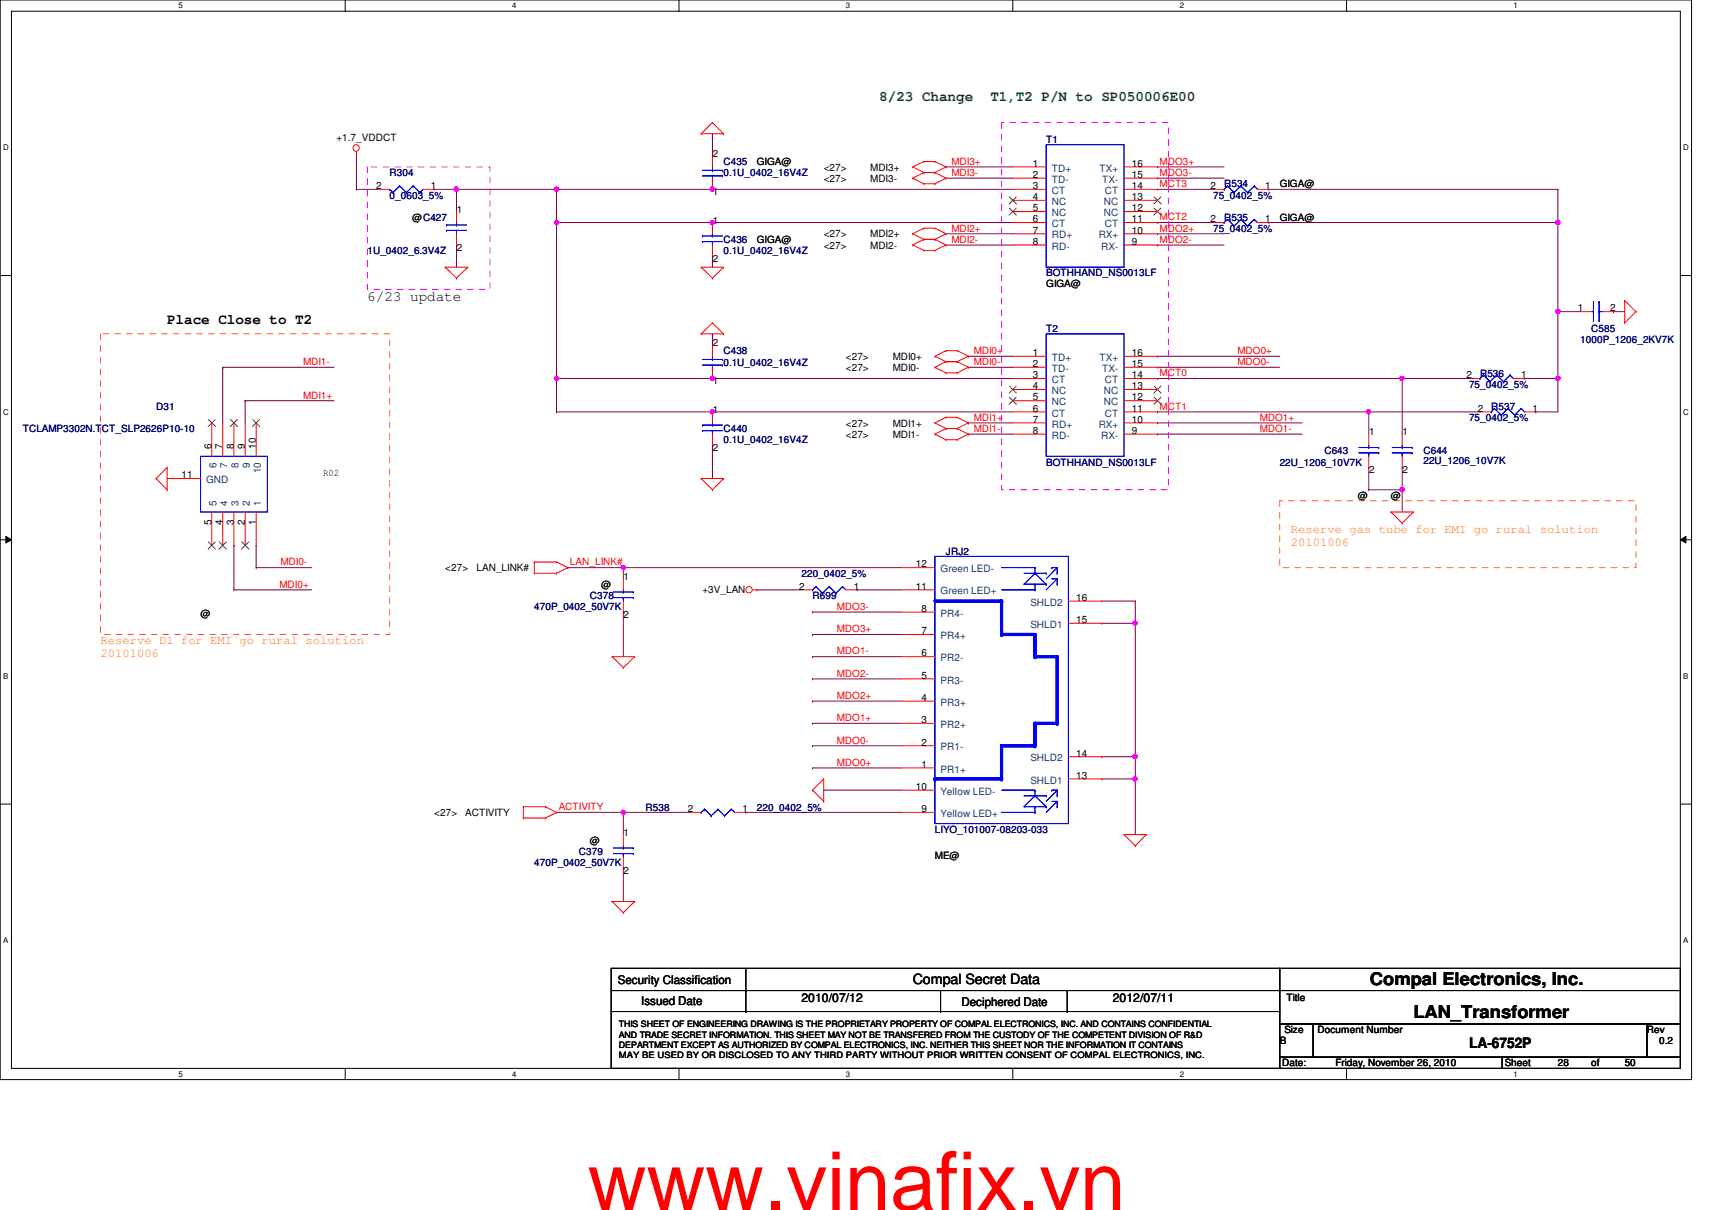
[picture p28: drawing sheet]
<svg xmlns="http://www.w3.org/2000/svg" width="297mm" height="210mm" viewBox="0 0 297 210" stroke-linecap="round" stroke-linejoin="round" font-family="sans-serif">
<defs><g id="words">
<text font-size="14.1" fill="#f00" x="102" y="209.9">www.vinafix.vn</text>
<g font-size="3">
<text x="237.7" y="170.8">Compal Electronics, Inc.</text>
<text x="245.2" y="176.6">LAN_Transformer</text>
</g>
<g font-size="2.5" fill="#008000">
<text x="152.6" y="17.5">8/23 Change</text>
<text x="171.8" y="17.5">T1,T2 P/N to SP050006E00</text>
</g>
<g font-size="2.5">
<text x="63.8" y="52.2">6/23 update</text>
<text x="29" y="56.1">Place Close to T2</text>
<text x="158.4" y="170.8">Compal Secret Data</text>
<text x="254.9" y="181.9">LA-6752P</text>
</g>
<g font-size="2.1" fill="#ff8000">
<text x="224" y="92.4">Reserve gas tube for EMI go rural solution</text>
<text x="224" y="94.7">20101006</text>
<text x="17.4" y="111.7">Reserve D1 for EMI go rural solution</text>
<text x="17.4" y="114">20101006</text>
</g>
<g font-size="2.1">
<text x="107.2" y="170.6">Security Classification</text>
<text x="139.1" y="173.8">2010/07/12</text>
<text x="193.1" y="173.8">2012/07/11</text>
<text x="111.2" y="174.3">Issued Date</text>
<text x="166.8" y="174.5">Deciphered Date</text>
</g>
<g font-size="1.7">
<text x="58.4" y="24.4">+1.7_VDDCT</text>
<text x="123.7" y="27.2">2</text>
<text x="131.3" y="28.7">GIGA@</text>
<text x="142.9" y="29.6">&lt;27&gt;</text>
<text x="151" y="29.6">MDI3+</text>
<text x="179.2" y="28.9">1</text>
<text x="196.4" y="28.9">16</text>
<text x="65.3" y="32.8">2</text>
<text x="74.8" y="32.8">1</text>
<text x="123.7" y="33.9">1</text>
<text x="142.9" y="31.5">&lt;27&gt;</text>
<text x="151" y="31.5">MDI3-</text>
<text x="179.2" y="30.9">2</text>
<text x="179.2" y="32.8">3</text>
<text x="179.2" y="34.7">4</text>
<text x="196.4" y="32.8">14</text>
<text x="196.4" y="30.9">15</text>
<text x="196.4" y="34.7">13</text>
<text x="210.1" y="32.8">2</text>
<text x="219.5" y="32.8">1</text>
<text x="222" y="32.5">GIGA@</text>
<text x="71.5" y="38.3">@C427</text>
<text x="79.2" y="36.9">1</text>
<text x="123.7" y="38.8">1</text>
<text x="142.9" y="41.2">&lt;27&gt;</text>
<text x="151" y="41.2">MDI2+</text>
<text x="179.2" y="38.6">6</text>
<text x="179.2" y="40.5">7</text>
<text x="179.2" y="36.7">5</text>
<text x="196.4" y="40.5">10</text>
<text x="196.4" y="38.6">11</text>
<text x="196.4" y="36.7">12</text>
<text x="210.1" y="38.6">2</text>
<text x="219.5" y="38.6">1</text>
<text x="222" y="38.3">GIGA@</text>
<text x="79.2" y="43.5">2</text>
<text x="123.7" y="45.5">2</text>
<text x="131.3" y="42.2">GIGA@</text>
<text x="142.9" y="43.1">&lt;27&gt;</text>
<text x="151" y="43.1">MDI2-</text>
<text x="179.2" y="42.5">8</text>
<text x="196.4" y="42.5">9</text>
<text x="181.5" y="49.9">GIGA@</text>
<text x="273.8" y="54">1</text>
<text x="279.4" y="54">2</text>
<text x="123.7" y="60.1">2</text>
<text x="146.8" y="62.4">&lt;27&gt;</text>
<text x="146.8" y="64.3">&lt;27&gt;</text>
<text x="154.9" y="62.4">MDI0+</text>
<text x="154.9" y="64.3">MDI0-</text>
<text x="179.2" y="61.8">1</text>
<text x="179.2" y="63.7">2</text>
<text x="179.2" y="65.6">3</text>
<text x="196.4" y="65.6">14</text>
<text x="196.4" y="63.7">15</text>
<text x="196.4" y="61.8">16</text>
<text x="254.5" y="65.6">2</text>
<text x="263.9" y="65.6">1</text>
<text x="123.7" y="66.7">1</text>
<text x="123.7" y="71.6">1</text>
<text x="179.2" y="71.4">6</text>
<text x="179.2" y="67.5">4</text>
<text x="179.2" y="69.5">5</text>
<text x="196.4" y="71.4">11</text>
<text x="196.4" y="67.5">13</text>
<text x="196.4" y="69.5">12</text>
<text x="256.4" y="71.4">2</text>
<text x="265.9" y="71.4">1</text>
<text x="36.7" y="77.8" transform="rotate(-90 36.7 77.8)">6</text>
<text x="38.6" y="77.8" transform="rotate(-90 38.6 77.8)">7</text>
<text x="40.6" y="77.8" transform="rotate(-90 40.6 77.8)">8</text>
<text x="42.5" y="77.8" transform="rotate(-90 42.5 77.8)">9</text>
<text x="44.4" y="77.8" transform="rotate(-90 44.4 77.8)">10</text>
<text x="146.8" y="74">&lt;27&gt;</text>
<text x="146.8" y="75.9">&lt;27&gt;</text>
<text x="154.9" y="74">MDI1+</text>
<text x="154.9" y="75.9">MDI1-</text>
<text x="179.2" y="73.3">7</text>
<text x="179.2" y="75.3">8</text>
<text x="196.4" y="75.3">9</text>
<text x="196.4" y="73.3">10</text>
<text x="237.5" y="75.5">1</text>
<text x="243.3" y="75.5">1</text>
<text x="31.5" y="83">11</text>
<text x="56" y="82.5">R02</text>
<text x="123.7" y="78.3">2</text>
<text x="237.5" y="82.1">2</text>
<text x="243.3" y="82.1">2</text>
<text x="235.6" y="86.6">@</text>
<text x="241.3" y="86.6">@</text>
<text x="36.7" y="91.1" transform="rotate(-90 36.7 91.1)">5</text>
<text x="38.6" y="91.1" transform="rotate(-90 38.6 91.1)">4</text>
<text x="40.6" y="91.1" transform="rotate(-90 40.6 91.1)">3</text>
<text x="42.5" y="91.1" transform="rotate(-90 42.5 91.1)">2</text>
<text x="44.4" y="91.1" transform="rotate(-90 44.4 91.1)">1</text>
<text x="77.3" y="99.1">&lt;27&gt;</text>
<text x="82.7" y="99.1">LAN_LINK#</text>
<text x="108.2" y="100.6">1</text>
<text x="158.9" y="98.4">12</text>
<text x="34.8" y="107">@</text>
<text x="104.3" y="102">@</text>
<text x="108.2" y="107.2">2</text>
<text x="121.9" y="102.8">+3V_LAN</text>
<text x="138.6" y="102.3">2</text>
<text x="148.1" y="102.3">1</text>
<text x="158.9" y="102.3">11</text>
<text x="159.9" y="106.1">8</text>
<text x="186.7" y="104.2">16</text>
<text x="159.9" y="113.9">6</text>
<text x="159.9" y="110">7</text>
<text x="186.7" y="108.1">15</text>
<text x="159.9" y="117.7">5</text>
<text x="159.9" y="125.4">3</text>
<text x="159.9" y="121.6">4</text>
<text x="159.9" y="129.3">2</text>
<text x="186.7" y="131.2">14</text>
<text x="158.9" y="137">10</text>
<text x="159.9" y="133.2">1</text>
<text x="186.7" y="135.1">13</text>
<text x="75.3" y="141.6">&lt;27&gt;</text>
<text x="80.7" y="141.6">ACTIVITY</text>
<text x="119.3" y="140.9">2</text>
<text x="128.8" y="140.9">1</text>
<text x="159.9" y="140.9">9</text>
<text x="102.4" y="146.4">@</text>
<text x="108.2" y="145">1</text>
<text x="162.2" y="149.1">ME@</text>
<text x="108.2" y="151.6">2</text>
<text x="223.2" y="173.6">Title</text>
<text x="222.8" y="179.2">Size</text>
<text x="228.6" y="179.2">Document Number</text>
<text x="285.7" y="179.2">Rev</text>
<text x="222" y="181.1">B</text>
<text x="222.5" y="185">Date:</text>
<text x="231.7" y="185">Friday, November 26, 2010</text>
<text x="261.1" y="185">Sheet</text>
<text x="270.3" y="185">28</text>
<text x="276.1" y="185">of</text>
<text x="281.9" y="185">50</text>
<text x="287.9" y="181.1">0.2</text>
</g>
<g font-size="1.7" fill="#000080">
<text x="125.5" y="28.7">C435</text>
<text x="181.5" y="24.8">T1</text>
<text x="67.6" y="30.6">R304</text>
<text x="67.6" y="34.5">0_0603_5%</text>
<text x="125.5" y="30.6">0.1U_0402_16V4Z</text>
<text x="210.5" y="34.5">75_0402_5%</text>
<text x="212.4" y="32.5">R534</text>
<text x="210.5" y="40.2">75_0402_5%</text>
<text x="212.4" y="38.3">R535</text>
<text x="63.8" y="44.1">1U_0402_6.3V4Z</text>
<text x="125.5" y="42.2">C436</text>
<text x="125.5" y="44.1">0.1U_0402_16V4Z</text>
<text x="181.5" y="48">BOTHHAND_NS0013LF</text>
<text x="181.5" y="57.6">T2</text>
<text x="274.2" y="59.5">1000P_1206_2KV7K</text>
<text x="276.1" y="57.6">C585</text>
<text x="125.5" y="61.5">C438</text>
<text x="125.5" y="63.4">0.1U_0402_16V4Z</text>
<text x="256.8" y="65.3">R536</text>
<text x="27.1" y="71.1">D31</text>
<text x="254.9" y="67.3">75_0402_5%</text>
<text x="258.7" y="71.1">R537</text>
<text x="3.9" y="75">TCLAMP3302N.TCT_SLP2626P10-10</text>
<text x="125.5" y="75">C440</text>
<text x="125.5" y="76.9">0.1U_0402_16V4Z</text>
<text x="254.9" y="73.1">75_0402_5%</text>
<text x="181.5" y="80.8">BOTHHAND_NS0013LF</text>
<text x="222" y="80.8">22U_1206_10V7K</text>
<text x="229.8" y="78.8">C643</text>
<text x="247" y="78.8">C644</text>
<text x="247" y="80.6">22U_1206_10V7K</text>
<text x="139.1" y="100.1">220_0402_5%</text>
<text x="164.1" y="96.2">JRJ2</text>
<text x="92.7" y="105.9">470P_0402_50V7K</text>
<text x="102.4" y="103.9">C378</text>
<text x="141" y="103.9">R699</text>
<text x="112" y="140.6">R538</text>
<text x="131.3" y="140.6">220_0402_5%</text>
<text x="100.5" y="148.3">C379</text>
<text x="162.2" y="144.5">LIYO_101007-08203-033</text>
<text x="92.7" y="150.3">470P_0402_50V7K</text>
</g>
<g font-size="1.7" fill="#f00">
<text x="165.1" y="28.6">MDI3+</text>
<text x="201.2" y="28.6">MDO3+</text>
<text x="165.1" y="30.5">MDI3-</text>
<text x="201.2" y="32.5">MCT3</text>
<text x="201.2" y="30.5">MDO3-</text>
<text x="165.1" y="40.2">MDI2+</text>
<text x="201.2" y="38.2">MCT2</text>
<text x="201.2" y="40.2">MDO2+</text>
<text x="165.1" y="42.1">MDI2-</text>
<text x="201.2" y="42.1">MDO2-</text>
<text x="52.6" y="63.3">MDI1-</text>
<text x="168.9" y="61.4">MDI0+</text>
<text x="168.9" y="63.3">MDI0-</text>
<text x="201.2" y="65.3">MCT0</text>
<text x="214.7" y="61.4">MDO0+</text>
<text x="214.7" y="63.3">MDO0-</text>
<text x="52.6" y="69.1">MDI1+</text>
<text x="201.2" y="71.1">MCT1</text>
<text x="168.9" y="74.9">MDI1-</text>
<text x="168.9" y="73">MDI1+</text>
<text x="218.6" y="74.9">MDO1-</text>
<text x="218.6" y="73">MDO1+</text>
<text x="48.5" y="101.9">MDI0+</text>
<text x="48.7" y="98.1">MDI0-</text>
<text x="98.9" y="98.1">LAN_LINK#</text>
<text x="145.2" y="105.8">MDO3-</text>
<text x="145.2" y="113.5">MDO1-</text>
<text x="145.2" y="109.7">MDO3+</text>
<text x="145.2" y="117.4">MDO2-</text>
<text x="145.2" y="121.2">MDO2+</text>
<text x="145.2" y="125.1">MDO1+</text>
<text x="145.2" y="129">MDO0-</text>
<text x="145.2" y="132.8">MDO0+</text>
<text x="96.9" y="140.5">ACTIVITY</text>
</g>
<g font-size="1.7" fill="#004080">
<text x="182.5" y="29.8">TD+</text>
<text x="190.8" y="29.8">TX+</text>
<text x="182.5" y="31.7">TD-</text>
<text x="182.5" y="33.7">CT</text>
<text x="182.5" y="35.6">NC</text>
<text x="191.2" y="31.7">TX-</text>
<text x="191.5" y="35.6">NC</text>
<text x="191.7" y="33.7">CT</text>
<text x="182.5" y="39.4">CT</text>
<text x="182.5" y="41.4">RD+</text>
<text x="182.5" y="37.5">NC</text>
<text x="190.6" y="41.4">RX+</text>
<text x="191.5" y="37.5">NC</text>
<text x="191.7" y="39.4">CT</text>
<text x="182.5" y="43.3">RD-</text>
<text x="191" y="43.3">RX-</text>
<text x="182.5" y="62.6">TD+</text>
<text x="182.5" y="64.5">TD-</text>
<text x="190.8" y="62.6">TX+</text>
<text x="191.2" y="64.5">TX-</text>
<text x="182.5" y="66.5">CT</text>
<text x="182.5" y="68.4">NC</text>
<text x="182.5" y="70.3">NC</text>
<text x="191.5" y="68.4">NC</text>
<text x="191.5" y="70.3">NC</text>
<text x="191.7" y="66.5">CT</text>
<text x="182.5" y="72.3">CT</text>
<text x="182.5" y="74.2">RD+</text>
<text x="182.5" y="76.1">RD-</text>
<text x="190.6" y="74.2">RX+</text>
<text x="191" y="76.1">RX-</text>
<text x="191.7" y="72.3">CT</text>
<text x="35.8" y="83.8">GND</text>
<text x="37.5" y="81.1" transform="rotate(-90 37.5 81.1)">6</text>
<text x="39.5" y="81.1" transform="rotate(-90 39.5 81.1)">7</text>
<text x="41.4" y="81.1" transform="rotate(-90 41.4 81.1)">8</text>
<text x="43.3" y="81.1" transform="rotate(-90 43.3 81.1)">9</text>
<text x="45.3" y="82.1" transform="rotate(-90 45.3 82.1)">10</text>
<text x="37.5" y="87.8" transform="rotate(-90 37.5 87.8)">5</text>
<text x="39.5" y="87.8" transform="rotate(-90 39.5 87.8)">4</text>
<text x="41.4" y="87.8" transform="rotate(-90 41.4 87.8)">3</text>
<text x="43.3" y="87.8" transform="rotate(-90 43.3 87.8)">2</text>
<text x="45.3" y="87.8" transform="rotate(-90 45.3 87.8)">1</text>
<text x="163.2" y="99.3">Green LED-</text>
<text x="163.2" y="107">PR4-</text>
<text x="163.2" y="103.1">Green LED+</text>
<text x="178.8" y="105.1">SHLD2</text>
<text x="163.2" y="110.9">PR4+</text>
<text x="178.8" y="108.9">SHLD1</text>
<text x="163.2" y="118.6">PR3-</text>
<text x="163.2" y="114.7">PR2-</text>
<text x="163.2" y="122.4">PR3+</text>
<text x="163.2" y="130.2">PR1-</text>
<text x="163.2" y="126.3">PR2+</text>
<text x="163.2" y="134">PR1+</text>
<text x="163.2" y="137.9">Yellow LED-</text>
<text x="178.8" y="135.9">SHLD1</text>
<text x="178.8" y="132.1">SHLD2</text>
<text x="163.2" y="141.7">Yellow LED+</text>
</g>
<g font-size="1.5">
<text x="107.4" y="178.2">THIS SHEET OF ENGINEERING DRAWING IS THE PROPRIETARY PROPERTY OF COMPAL ELECTRONICS, INC. AND CONTAINS CONFIDENTIAL</text>
<text x="107.4" y="180">AND TRADE SECRET INFORMATION. THIS SHEET MAY NOT BE TRANSFERED FROM THE CUSTODY OF THE COMPETENT DIVISION OF R&amp;D</text>
<text x="107.4" y="181.8">DEPARTMENT EXCEPT AS AUTHORIZED BY COMPAL ELECTRONICS, INC. NEITHER THIS SHEET NOR THE INFORMATION IT CONTAINS</text>
<text x="107.4" y="183.6">MAY BE USED BY OR DISCLOSED TO ANY THIRD PARTY WITHOUT PRIOR WRITTEN CONSENT OF COMPAL ELECTRONICS, INC.</text>
</g>
<g font-size="1.4">
<text x="30.9" y="1.4">5</text>
<text x="88.9" y="1.4">4</text>
<text x="146.8" y="1.4">3</text>
<text x="204.7" y="1.4">2</text>
<text x="262.6" y="1.4">1</text>
<text x=".5" y="26.1">D</text>
<text x="292.1" y="26.1">D</text>
<text x=".5" y="71.9">C</text>
<text x="292.1" y="71.9">C</text>
<text x=".5" y="117.8">B</text>
<text x="292.1" y="117.8">B</text>
<text x=".5" y="163.6">A</text>
<text x="292.1" y="163.6">A</text>
<text x="30.9" y="186.8">5</text>
<text x="88.9" y="186.8">4</text>
<text x="146.8" y="186.8">3</text>
<text x="204.7" y="186.8">2</text>
<text x="262.6" y="186.8">1</text>
</g>
</g></defs>
<path d="M0 0h293.5v187.3h-293.5zM2 1.9h289.5v183.4h-289.5z" fill="none" stroke="#000" stroke-width=".17"/>
<g fill="#fff">
<path d="M30.9 .2h.8v1.5h-.8z"/>
<path d="M30.9 185.5h.8v1.6h-.8z"/>
</g>
<path d="M59.9 0v1.9M59.9 185.3v2" fill="none" stroke="#000" stroke-width=".17"/>
<g fill="#fff">
<path d="M88.9 .2h.7v1.5h-.7z"/>
<path d="M88.9 185.5h.7v1.6h-.7z"/>
</g>
<path d="M117.8 0v1.9M117.8 185.3v2" fill="none" stroke="#000" stroke-width=".17"/>
<g fill="#fff">
<path d="M146.8 .2h.7v1.5h-.7z"/>
<path d="M146.8 185.5h.7v1.6h-.7z"/>
</g>
<path d="M175.7 0v1.9M175.7 185.3v2" fill="none" stroke="#000" stroke-width=".17"/>
<g fill="#fff">
<path d="M204.7 .2h.7v1.5h-.7z"/>
<path d="M204.7 185.5h.7v1.6h-.7z"/>
</g>
<path d="M233.6 0v1.9M233.6 185.3v2" fill="none" stroke="#000" stroke-width=".17"/>
<g fill="#fff">
<path d="M262.6 .2h.8v1.5h-.8z"/>
<path d="M262.6 185.5h.8v1.6h-.8z"/>
<path d="M.5 24.8h1v1.6h-1z"/>
<path d="M292.1 24.8h.9v1.6h-.9z"/>
<path d="M.5 70.7h1v1.5h-1z"/>
<path d="M292.1 70.7h.9v1.5h-.9z"/>
</g>
<path d="M0 47.8h2M291.5 47.8h2" fill="none" stroke="#000" stroke-width=".17"/>
<g fill="#fff">
<path d="M.5 116.5h.9v1.6h-.9z"/>
<path d="M292.1 116.5h.8v1.6h-.8z"/>
</g>
<path d="M0 93.6h2M1 93l1 .6-1 .6zM291.5 93.6l1-.6v1.2zM291.5 93.6h2" fill="none" stroke="#000" stroke-width=".17"/>
<path d="M1 93l1 .6-1 .6zM291.5 93.6l1-.6v1.2z" fill="#000"/>
<g fill="#fff">
<path d="M.5 162.4h.9v1.5h-.9z"/>
<path d="M292.1 162.4h.8v1.5h-.8z"/>
</g>
<path d="M0 139.5h2M291.5 139.5h2" fill="none" stroke="#000" stroke-width=".17"/>
<path d="M191.2 108.1h.1M191.2 108.1h5.8M197 104.3h.1M197 108.1h.1M197 104.3v27h-5.8M191.2 131.3h.1" fill="none" stroke="#800040" stroke-width=".17"/>
<circle cx="196.9" cy="108.1" r=".37" fill="#f0f"/>
<circle cx="196.9" cy="108.1" r=".37" fill="none" stroke="#f0f" stroke-width=".17"/>
<path d="M191.2 104.3h.1M191.2 104.3h5.8M191.2 135.1h.1M197 131.3h.1M197 131.3v3.8h-5.8" fill="none" stroke="#800040" stroke-width=".17"/>
<circle cx="196.9" cy="131.2" r=".37" fill="#f0f"/>
<circle cx="196.9" cy="131.2" r=".37" fill="none" stroke="#f0f" stroke-width=".17"/>
<path d="M197 135.1h.1M197 135.1v9.7" fill="none" stroke="#800040" stroke-width=".17"/>
<circle cx="196.9" cy="135.1" r=".38" fill="#f0f"/>
<circle cx="196.9" cy="135.1" r=".38" fill="none" stroke="#f0f" stroke-width=".17"/>
<g fill="none" stroke="#800040" stroke-width=".17">
<path d="M123.6 32.9h.1M123.6 32.9h52.1M164.1 29h.1M164.1 30.9h.1M164.1 29h11.6M164.1 30.9h11.6M141 113.9h.1M141 117.8h.1M141 110.1h.1M141 106.2h.1M141 113.9h15.4M141 117.8h15.4"/>
<path d="M141 110.1h15.4M141 106.2h15.4M141 121.6h.1M141 129.4h.1M141 125.5h.1M141 133.2h.1M141 121.6h15.4M141 129.4h15.4M141 125.5h15.4M141 133.2h15.4"/>
</g>
<circle cx="123.6" cy="32.8" r=".38" fill="#f0f"/>
<circle cx="123.6" cy="32.8" r=".38" fill="none" stroke="#f0f" stroke-width=".17"/>
<path d="M123.6 38.6h.1M123.6 38.6h52.1M164.1 40.6h.1M164.1 40.6h11.6" fill="none" stroke="#800040" stroke-width=".17"/>
<circle cx="123.6" cy="38.6" r=".38" fill="#f0f"/>
<circle cx="123.6" cy="38.6" r=".38" fill="none" stroke="#f0f" stroke-width=".17"/>
<path d="M96.6 32.9h.1M96.6 32.9h27M164.1 42.5h.1M164.1 42.5h11.6" fill="none" stroke="#800040" stroke-width=".17"/>
<circle cx="96.6" cy="32.8" r=".38" fill="#f0f"/>
<circle cx="96.6" cy="32.8" r=".38" fill="none" stroke="#f0f" stroke-width=".17"/>
<g fill="none" stroke="#800040" stroke-width=".17">
<path d="M96.6 38.6h.1M96.6 38.6h27M123.6 23.2h.1M123.6 23.2v3.9M200.8 32.9h.1M200.8 38.6h.1M200.8 29h.1M200.8 30.9h.1M200.8 38.6h9.7M200.8 32.9h9.7M200.8 29h11.6M200.8 30.9h11.6"/>
<path d="M123.6 44.4h.1M123.6 44.4v2M200.8 40.6h.1M200.8 42.5h.1M200.8 40.6h11.6M200.8 42.5h11.6M237.5 71.5h.1M237.5 71.5h19.3"/>
</g>
<circle cx="237.4" cy="71.4" r=".38" fill="#f0f"/>
<circle cx="237.4" cy="71.4" r=".38" fill="none" stroke="#f0f" stroke-width=".17"/>
<path d="M243.3 65.7h.1M243.3 65.7h11.6" fill="none" stroke="#800040" stroke-width=".17"/>
<circle cx="243.3" cy="65.6" r=".37" fill="#f0f"/>
<circle cx="243.3" cy="65.6" r=".37" fill="none" stroke="#f0f" stroke-width=".17"/>
<path d="M220.1 32.9h.1M220.1 38.6h.1M220.1 32.9h50.2M270.3 32.9h.1M270.3 32.9v5.7h-50.2M270.3 54.1h.1M270.3 54.1v11.6M279.9 54.1h.1M279.9 54.1h2" fill="none" stroke="#800040" stroke-width=".17"/>
<circle cx="270.3" cy="65.6" r=".37" fill="#f0f"/>
<circle cx="270.3" cy="65.6" r=".37" fill="none" stroke="#f0f" stroke-width=".17"/>
<circle cx="270.3" cy="54" r=".37" fill="#f0f"/>
<circle cx="270.3" cy="54" r=".37" fill="none" stroke="#f0f" stroke-width=".17"/>
<path d="M123.6 57.9h.1M123.6 57.9v2M96.6 71.5h.1M96.6 65.7h.1M96.6 65.7h27M96.6 71.5h79.1M123.6 71.5h.1M264.5 65.7h.1M264.5 65.7h5.8M266.4 71.5h.1M270.3 65.7h.1M270.3 65.7v5.8h-3.9" fill="none" stroke="#800040" stroke-width=".17"/>
<circle cx="123.6" cy="71.4" r=".38" fill="#f0f"/>
<circle cx="123.6" cy="71.4" r=".38" fill="none" stroke="#f0f" stroke-width=".17"/>
<path d="M123.6 65.7h.1M123.6 65.7h52.1" fill="none" stroke="#800040" stroke-width=".17"/>
<circle cx="123.6" cy="65.6" r=".37" fill="#f0f"/>
<circle cx="123.6" cy="65.6" r=".37" fill="none" stroke="#f0f" stroke-width=".17"/>
<path d="M96.6 38.6h.1M96.6 38.6v27.1M123.6 77.2h.1M123.6 77.2v5.8" fill="none" stroke="#800040" stroke-width=".17"/>
<circle cx="96.6" cy="65.6" r=".37" fill="#f0f"/>
<circle cx="96.6" cy="65.6" r=".37" fill="none" stroke="#f0f" stroke-width=".17"/>
<circle cx="96.6" cy="38.6" r=".38" fill="#f0f"/>
<circle cx="96.6" cy="38.6" r=".38" fill="none" stroke="#f0f" stroke-width=".17"/>
<g fill="none" stroke="#800040" stroke-width=".17">
<path d="M61.8 27.1h.1M61.8 32.9h.1M61.8 27.1v5.8M61.8 32.9h3.9M75.3 32.9h.1M75.3 32.9h21.3M79.2 32.9h.1M79.2 32.9v3.8M96.6 32.9h.1M96.6 32.9v5.7M79.2 42.5h.1M79.2 42.5v3.9"/>
<path d="M96.6 65.7h.1M96.6 65.7v5.8"/>
</g>
<circle cx="79.2" cy="32.8" r=".38" fill="#f0f"/>
<circle cx="79.2" cy="32.8" r=".38" fill="none" stroke="#f0f" stroke-width=".17"/>
<path d="M270.3 38.6h.1M270.3 38.6v15.5M270.3 54.1h.1M270.3 54.1h3.9" fill="none" stroke="#800040" stroke-width=".17"/>
<circle cx="270.3" cy="38.6" r=".38" fill="#f0f"/>
<circle cx="270.3" cy="38.6" r=".38" fill="none" stroke="#f0f" stroke-width=".17"/>
<g fill="none" stroke="#800040" stroke-width=".17">
<path d="M168 61.8h.1M168 63.7h.1M168 75.3h.1M168 73.4h.1M168 61.8h7.7M168 63.7h7.7M168 75.3h7.7M168 73.4h7.7M200.8 75.3h.1M200.8 73.4h.1M200.8 61.8h.1M200.8 63.7h.1"/>
<path d="M200.8 61.8h21.2M200.8 63.7h21.2M200.8 75.3h25.1M200.8 73.4h25.1M108.2 98.5h.1M108.2 98.5h48.2M131.3 102.3h.1M131.3 102.3h7.8M148.7 102.3h.1M148.7 102.3h7.7"/>
</g>
<circle cx="108.1" cy="98.4" r=".37" fill="#f0f"/>
<circle cx="108.1" cy="98.4" r=".37" fill="none" stroke="#f0f" stroke-width=".17"/>
<path d="M98.5 98.5h.1M98.5 98.5h9.7M108.2 98.5h.1M108.2 98.5v1.9M108.2 106.2h.1M108.2 106.2v7.7M142.9 137.1h.1M142.9 137.1h13.5M96.6 140.9h.1M96.6 140.9h11.6M108.2 140.9h.1M108.2 140.9v3.9" fill="none" stroke="#800040" stroke-width=".17"/>
<circle cx="108.1" cy="140.9" r=".37" fill="#f0f"/>
<circle cx="108.1" cy="140.9" r=".37" fill="none" stroke="#f0f" stroke-width=".17"/>
<g fill="none" stroke="#800040" stroke-width=".17">
<path d="M38.6 63.7h.1M38.6 63.7v9.7M38.6 63.7h19.4M42.5 69.5h.1M42.5 69.5v3.9M42.5 69.5h15.5M237.5 71.5h.1M237.5 71.5v3.8M237.5 81.1h.1M237.5 85h.1M237.5 81.1v3.9M237.5 85h5.8"/>
<path d="M243.3 81.1h.1M243.3 85h.1M243.3 81.1v7.7M108.2 150.6h.1M108.2 140.9h.1M108.2 150.6v5.8M108.2 140.9h11.6M129.4 140.9h.1M129.4 140.9h27"/>
</g>
<circle cx="243.3" cy="84.9" r=".37" fill="#f0f"/>
<circle cx="243.3" cy="84.9" r=".37" fill="none" stroke="#f0f" stroke-width=".17"/>
<g fill="none" stroke="#800040" stroke-width=".17">
<path d="M200.8 65.7h.1M200.8 71.5h.1M200.8 65.7h42.5M200.8 71.5h36.7M243.3 65.7h.1M243.3 65.7v9.6M40.6 94.6h.1M40.6 94.6v7.7M44.4 94.6h.1M44.4 98.5h.1M44.4 94.6v3.9M44.4 98.5h9.7"/>
<path d="M40.6 102.3h.1M40.6 102.3h13.5"/>
</g>
<g fill="none" stroke="#f00" stroke-width=".17">
<path d="M61.8 27.1h.1M61.8 26.3v.8M65.7 32.9h1.9M73.4 32.9h1.9M121.7 23.2h.1M121.7 23.2h3.8M123.6 21.3h.1M123.6 21.3l1.9 1.9M123.6 21.3l-1.9 1.9M125.5 23.2h.1M158.4 29h.1M158.4 30.9h.1"/>
<path d="M158.4 29l1.9 .9M158.4 30.9l1.9 1M160.3 29.9h.1M160.3 28h.1M160.3 31.9h.1M160.3 39.6h.1M160.3 29.9h1.9M160.3 28h1.9M160.3 28l-1.9 1M160.3 31.9h1.9M160.3 29.9l-1.9 1M160.3 39.6h1.9"/>
<path d="M160.3 39.6l-1.9 1M162.2 29.9h.1M162.2 28h.1M162.2 31.9h.1M162.2 39.6h.1M162.2 28l1.9 1M162.2 29.9l1.9 1M162.2 39.6l1.9 1M164.1 29h.1M164.1 30.9h.1M164.1 29l-1.9 .9M164.1 30.9l-1.9 1"/>
<path d="M175.7 29h5.8M175.7 30.9h5.8M175.7 32.9h5.8M175.7 38.6h5.8M175.7 34.8h5.8M175.7 36.7h5.8M195 29h5.8M195 30.9h5.8M195 32.9h5.8M195 38.6h5.8M195 34.8h5.8M195 36.7h5.8"/>
<path d="M77.3 46.4h.1M77.3 46.4h3.8M77.3 46.4l1.9 1.9M79.2 48.3h.1M81.1 46.4h.1M81.1 46.4l-1.9 1.9M121.7 46.4h.1M121.7 57.9h.1M121.7 46.4h3.8M121.7 46.4l1.9 1.9M121.7 57.9h3.8M123.6 48.3h.1"/>
<path d="M123.6 56h.1M123.6 56l1.9 1.9M123.6 56l-1.9 1.9M125.5 46.4h.1M125.5 57.9h.1M125.5 46.4l-1.9 1.9M158.4 40.6h.1M158.4 42.5h.1M158.4 40.6l1.9 .9M158.4 42.5l1.9 .9M160.3 41.5h.1M160.3 43.4h.1"/>
<path d="M160.3 41.5h1.9M160.3 43.4h1.9M160.3 41.5l-1.9 1M162.2 41.5h.1M162.2 43.4h.1M162.2 41.5l1.9 1M164.1 40.6h.1M164.1 42.5h.1M164.1 40.6l-1.9 .9M164.1 42.5l-1.9 .9M175.7 40.6h5.8M175.7 42.5h5.8"/>
<path d="M195 40.6h5.8M195 42.5h5.8M274.2 54.1h1.9M278 54.1h1.9M281.9 56h.1M281.9 52.2h.1M281.9 52.2v3.8M281.9 52.2l1.9 1.9M283.8 54.1h.1M283.8 54.1l-1.9 1.9M162.2 61.8h.1M162.2 63.7h.1"/>
<path d="M162.2 73.4h.1M162.2 75.3h.1M162.2 61.8l1.9 .9M162.2 63.7l1.9 1M162.2 73.4l1.9 .9M162.2 75.3l1.9 1M164.1 62.7h.1M164.1 60.8h.1M164.1 64.7h.1M164.1 74.3h.1M164.1 72.4h.1M164.1 76.3h.1"/>
<path d="M164.1 62.7h2M164.1 60.8h2M164.1 60.8l-1.9 1M164.1 64.7h2M164.1 62.7l-1.9 1M164.1 74.3h2M164.1 72.4h2M164.1 72.4l-1.9 1M164.1 76.3h2M164.1 74.3l-1.9 1M166.1 62.7h.1M166.1 60.8h.1"/>
<path d="M166.1 64.7h.1M166.1 74.3h.1M166.1 72.4h.1M166.1 76.3h.1M166.1 60.8l1.9 1M166.1 62.7l1.9 1M166.1 72.4l1.9 1M166.1 74.3l1.9 1M168 61.8h.1M168 63.7h.1M168 73.4h.1M168 75.3h.1"/>
<path d="M168 61.8l-1.9 .9M168 63.7l-1.9 1M168 73.4l-1.9 .9M168 75.3l-1.9 1M237.5 75.3v1.9M237.5 79.2v1.9M243.3 75.3v1.9M243.3 79.2v1.9M27.1 83h.1M27.1 83l1.9 2M29 81.1h.1M29 85h.1"/>
<path d="M29 81.1v3.9M29 81.1l-1.9 1.9M92.7 99.4h.1M92.7 97.5h.1M92.7 97.5h3.9M92.7 99.4h3.9M92.7 97.5v1.9M96.6 97.5h.1M96.6 99.4h.1M96.6 97.5l1.9 1M98.5 98.5h.1M98.5 98.5l-1.9 .9"/>
<path d="M121.7 83h.1M121.7 83h3.8M121.7 83l1.9 2M123.6 85h.1M125.5 83h.1M125.5 83l-1.9 2M241.3 88.8h.1M241.3 88.8h3.9M241.3 88.8l2 2M243.3 90.8h.1M245.2 88.8h.1M245.2 88.8l-1.9 2"/>
<path d="M106.2 113.9h.1M106.2 113.9h3.9M106.2 113.9l2 1.9M108.2 115.8h.1M110.1 113.9h.1M110.1 113.9l-1.9 1.9M130.6 102.3h.7M131.3 102.3h.1M90.8 140h.1M90.8 140h3.9M90.8 140v1.9M94.7 140h.1"/>
<path d="M94.7 140l1.9 .9M141 137.1h.1M141 137.1l1.9 1.9M142.9 135.1h.1M142.9 139h.1M142.9 135.1v3.9M142.9 135.1l-1.9 2M90.8 141.9h.1M90.8 141.9h3.9M94.7 141.9h.1M96.6 140.9h.1M96.6 140.9l-1.9 1"/>
<path d="M106.2 156.4h.1M106.2 156.4h3.9M106.2 156.4l2 1.9M108.2 158.3h.1M110.1 156.4h.1M110.1 156.4l-1.9 1.9M195 144.8h.1M195 144.8h3.9M195 144.8l2 1.9M197 146.7h.1M198.9 144.8h.1M198.9 144.8l-1.9 1.9"/>
<circle cx="61.8" cy="25.7" r=".56"/>
<circle cx="130" cy="102.3" r=".56"/>
</g>
<g fill="none" stroke="#000" stroke-width=".17">
<path d="M106 168h116v3.8h-116zM106 171.8h116v3.7h-116zM106 175.5h116v9.8h-116zM129.4 171.8h.1M129.4 175.5h.1M129.4 168v7.5M163.2 175.5h.1M163.2 171.8v3.7M185.2 175.5h.1M185.2 171.8v3.7M222 168h69.5v3.8h-69.5zM222 171.8h69.5v5.8h-69.5z"/>
<path d="M222 177.6h5.8v5.8h-5.8zM227.8 177.6h57.9v5.8h-57.9zM285.7 177.6h5.8v5.8h-5.8zM222 183.4h38.6v1.9h-38.6zM260.6 183.4h30.9v1.9h-30.9z"/>
</g>
<path d="M63.8 29h21.2v21.2h-21.2zM173.8 21.3h28.9v63.7h-28.9z" fill="none" stroke="#f0f" stroke-width=".17" stroke-dasharray="1 1 1 1 1 1 1 1"/>
<path d="M17.4 57.9h50.2v52.2h-50.2zM222 86.9h61.8v11.6h-61.8z" fill="none" stroke="#ff8000" stroke-width=".17" stroke-dasharray="1 1 1 1 1 1 1 1"/>
<g fill="none" stroke="#00f" stroke-width=".17">
<path d="M67.6 32.9h.1M67.6 32.9l.6 .5M68.2 33.4h.1M69.3 32.3h.1M69.3 32.3l1.2 1.1M69.3 32.3l-1.1 1.1M70.5 33.4h.1M71.7 32.3h.1M71.7 32.3l1.2 1.1M71.7 32.3l-1.2 1.1M72.9 33.4h.1M73.4 32.9l-.5 .5"/>
<path d="M181.5 25.1h13.5v21.3h-13.5zM276.1 54.1h.4M276.5 54.1h.1M276.5 52.3h.1M276.5 52.3v3.5M277.4 52.3h.1M277.4 54.1h.1M277.4 54.1h.6M277.4 52.3v3.5M235.8 78.6h3.4M235.8 77.6h3.4M237.5 77.6h.1"/>
<path d="M237.5 78.6h.1M237.5 77.2v.4M237.5 78.6v.6M239.2 78.6h.1M239.2 77.6h.1M241.6 78.6h3.4M241.6 77.6h3.4M243.3 77.6h.1M243.3 78.6h.1M243.3 77.2v.4M243.3 78.6v.6M245 78.6h.1"/>
<path d="M245 77.6h.1M162.2 96.5h23.2v46.4h-23.2z"/>
</g>
<path d="M175.1 34.2l1.3 1.2M175.1 36.1l1.3 1.2M176.3 34.2l-1.2 1.2M176.3 36.1l-1.2 1.2M200.2 34.2l1.3 1.2M200.2 36.1l1.3 1.2M201.4 34.2l-1.2 1.2M201.4 36.1l-1.2 1.2" fill="none" stroke="#804000" stroke-width=".17"/>
<path d="M162.2 104.3h11.6" fill="none" stroke="#00f" stroke-width=".55"/>
<circle cx="173.8" cy="104.3" r=".28" fill="#00f"/>
<path d="M179.6 113.9h3.8" fill="none" stroke="#00f" stroke-width=".55"/>
<circle cx="179.6" cy="113.9" r=".28" fill="#00f"/>
<path d="M179.6 110.1v3.8" fill="none" stroke="#00f" stroke-width=".55"/>
<circle cx="179.6" cy="110.1" r=".28" fill="#00f"/>
<path d="M173.8 110.1h5.8" fill="none" stroke="#00f" stroke-width=".55"/>
<circle cx="173.8" cy="110.1" r=".28" fill="#00f"/>
<path d="M173.8 104.3v5.8" fill="none" stroke="#00f" stroke-width=".55"/>
<circle cx="173.8" cy="104.3" r=".28" fill="#00f"/>
<path d="M179.6 125.5h3.8" fill="none" stroke="#00f" stroke-width=".55"/>
<circle cx="179.6" cy="125.5" r=".28" fill="#00f"/>
<path d="M179.6 125.5v3.9" fill="none" stroke="#00f" stroke-width=".55"/>
<circle cx="179.6" cy="129.4" r=".28" fill="#00f"/>
<path d="M173.8 129.4h5.8" fill="none" stroke="#00f" stroke-width=".55"/>
<circle cx="173.8" cy="129.4" r=".28" fill="#00f"/>
<path d="M173.8 129.4v5.7" fill="none" stroke="#00f" stroke-width=".55"/>
<circle cx="173.8" cy="135.1" r=".28" fill="#00f"/>
<path d="M162.2 135.1h11.6" fill="none" stroke="#00f" stroke-width=".55"/>
<circle cx="162.2" cy="135.1" r=".28" fill="#00f"/>
<path d="M183.4 113.9v11.6" fill="none" stroke="#00f" stroke-width=".55"/>
<circle cx="183.4" cy="125.5" r=".28" fill="#00f"/>
<g fill="none" stroke="#00f" stroke-width=".17">
<path d="M162.2 96.5h23.2v46.4h-23.2zM173.8 98.5h5.8M177.7 99.4h3.8M179.6 99.4h.1M179.6 98.5h.1M179.6 98.5v.9M179.6 99.4l-1.9 1.9h3.8M179.6 99.4l1.9 1.9M181.5 99.4h.1M182.5 98.5h.1M182.5 98.5h.9M183.4 98.5h.1"/>
<path d="M183.4 99.4h.1M183.4 98.5v.9M183.4 98.5l-1.9 1.9M173.8 102.3h5.8M179.6 102.3h.1M179.6 101.3h.1M179.6 101.3v1M181.5 101.3h.1M182.5 100.4h.9M183.4 101.3h.1M183.4 100.4h.1M183.4 100.4v.9"/>
<path d="M183.4 100.4l-1.9 1.9M173.8 137.1h5.8M177.7 138h3.8M179.6 138h.1M179.6 137.1h.1M179.6 140h.1M179.6 138l-1.9 2h3.8M179.6 138l1.9 2M179.6 137.1v.9M179.6 140v.9M181.5 140h.1M181.5 138h.1"/>
<path d="M182.5 137.1h.1M182.5 137.1h.9M182.5 139h.9M183.4 137.1h.1M183.4 138h.1M183.4 139h.1M183.4 140h.1M183.4 137.1l-1.9 1.9M183.4 137.1v.9M183.4 139v1M183.4 139l-1.9 1.9M173.8 140.9h5.8"/>
<path d="M179.6 140.9h.1"/>
</g>
<path d="M162.2 104.3h11.6" fill="none" stroke="#00f" stroke-width=".55"/>
<circle cx="173.8" cy="104.3" r=".28" fill="#00f"/>
<path d="M179.6 113.9h3.8" fill="none" stroke="#00f" stroke-width=".55"/>
<circle cx="179.6" cy="113.9" r=".28" fill="#00f"/>
<path d="M179.6 110.1v3.8" fill="none" stroke="#00f" stroke-width=".55"/>
<circle cx="179.6" cy="110.1" r=".28" fill="#00f"/>
<path d="M173.8 110.1h5.8" fill="none" stroke="#00f" stroke-width=".55"/>
<circle cx="173.8" cy="110.1" r=".28" fill="#00f"/>
<path d="M173.8 104.3v5.8" fill="none" stroke="#00f" stroke-width=".55"/>
<circle cx="173.8" cy="104.3" r=".28" fill="#00f"/>
<path d="M179.6 125.5h3.8" fill="none" stroke="#00f" stroke-width=".55"/>
<circle cx="179.6" cy="125.5" r=".28" fill="#00f"/>
<path d="M179.6 125.5v3.9" fill="none" stroke="#00f" stroke-width=".55"/>
<circle cx="179.6" cy="129.4" r=".28" fill="#00f"/>
<path d="M173.8 129.4h5.8" fill="none" stroke="#00f" stroke-width=".55"/>
<circle cx="173.8" cy="129.4" r=".28" fill="#00f"/>
<path d="M173.8 129.4v5.7" fill="none" stroke="#00f" stroke-width=".55"/>
<circle cx="173.8" cy="135.1" r=".28" fill="#00f"/>
<path d="M162.2 135.1h11.6" fill="none" stroke="#00f" stroke-width=".55"/>
<circle cx="162.2" cy="135.1" r=".28" fill="#00f"/>
<path d="M183.4 113.9v11.6" fill="none" stroke="#00f" stroke-width=".55"/>
<circle cx="183.4" cy="125.5" r=".28" fill="#00f"/>
<g fill="none" stroke="#00f" stroke-width=".17">
<path d="M77.5 40h.1M77.5 39h.1M77.5 40h3.4M77.5 39h3.4M79.2 39h.1M79.2 40h.1M79.2 38.6v.4M79.2 40v.6M121.9 29.5h3.4M121.9 30.5h3.4M123.6 30.5h.1M123.6 29.5h.1"/>
<path d="M123.6 29v.5M123.6 30.5v.4M125.3 29.5h.1M125.3 30.5h.1M212.4 38.6h.1M212.4 32.9h.1M213 38.1h.1M213 32.3h.1M213 38.1l1.1 1.1M213 38.1l-.6 .5M213 32.3l1.1 1.1M213 32.3l-.6 .6"/>
<path d="M214.1 39.2h.1M214.1 33.4h.1M215.3 38.1h.1M215.3 32.3h.1M215.3 38.1l1.1 1.1M215.3 38.1l-1.2 1.1M215.3 32.3l1.1 1.1M215.3 32.3l-1.2 1.1M216.4 39.2h.1M216.4 33.4h.1M217.6 38.1h.1M217.6 32.3h.1"/>
<path d="M217.6 38.1l.6 .5M217.6 38.1l-1.2 1.1M217.6 32.3l.6 .6M217.6 32.3l-1.2 1.1M121.9 41.9h.1M121.9 40.9h.1M121.9 41.9h3.4M121.9 40.9h3.4M123.6 40.9h.1M123.6 41.9h.1M123.6 40.6v.3M123.6 41.9v.6"/>
<path d="M181.5 57.9h13.5v21.3h-13.5zM34.8 79.2h11.6v9.6h-11.6zM121.9 74.7h.1M121.9 73.7h.1M121.9 62.4h3.4M121.9 63.3h3.4M121.9 74.7h3.4M121.9 73.7h3.4M123.6 63.3h.1M123.6 62.4h.1M123.6 73.7h.1M123.6 74.7h.1"/>
<path d="M123.6 61.8v.6M123.6 63.3v.4M123.6 73.4v.3M123.6 74.7v.6M125.3 62.4h.1M125.3 63.3h.1M256.8 65.7h.1M257.4 65.1h.1M257.4 65.1l-.6 .6M257.4 65.1l1.1 1.1M258.5 66.2h.1M258.7 71.5h.1"/>
<path d="M259.3 70.9h.1M259.3 70.9l1.2 1.1M259.3 70.9l-.6 .6M259.7 65.1h.1M259.7 65.1l1.2 1.1M259.7 65.1l-1.2 1.1M260.5 72h.1M260.9 66.2h.1M261.6 70.9h.1M261.6 70.9l1.2 1.1M261.6 70.9l-1.1 1.1M262 65.1h.1"/>
<path d="M262 65.1l.6 .6M262 65.1l-1.1 1.1M262.8 72h.1M263.9 70.9h.1M263.9 70.9l.6 .6M263.9 70.9l-1.1 1.1M173.8 98.5h5.8M177.7 99.4h3.8M179.6 99.4h.1M179.6 98.5h.1M179.6 98.5v.9M179.6 99.4l-1.9 1.9h3.8"/>
<path d="M179.6 99.4l1.9 1.9M181.5 99.4h.1M182.5 98.5h.1M182.5 98.5h.9M183.4 98.5h.1M183.4 99.4h.1M183.4 98.5v.9M183.4 98.5l-1.9 1.9M106.4 103.7h3.5M106.4 102.7h3.5M108.2 102.7h.1M108.2 103.7h.1"/>
<path d="M108.2 102.3v.4M108.2 103.7v.6M109.9 103.7h.1M109.9 102.7h.1M141 102.3h.1M141.6 101.8h.1M141.6 101.8l1.1 1.1M141.6 101.8l-.6 .5M142.7 102.9h.1M143.9 101.8h.1M143.9 101.8l1.1 1.1M143.9 101.8l-1.2 1.1"/>
<path d="M145 102.9h.1M146.2 101.8h.1M146.2 101.8l.6 .5M146.2 101.8l-1.2 1.1M173.8 102.3h5.8M179.6 102.3h.1M179.6 101.3h.1M179.6 101.3v1M181.5 101.3h.1M182.5 100.4h.9M183.4 101.3h.1M183.4 100.4h.1"/>
<path d="M183.4 100.4v.9M183.4 100.4l-1.9 1.9M173.8 137.1h5.8M177.7 138h3.8M179.6 138h.1M179.6 137.1h.1M179.6 140h.1M179.6 138l-1.9 2h3.8M179.6 138l1.9 2M179.6 137.1v.9M179.6 140v.9M181.5 140h.1"/>
<path d="M181.5 138h.1M182.5 137.1h.1M182.5 137.1h.9M182.5 139h.9M183.4 137.1h.1M183.4 138h.1M183.4 139h.1M183.4 140h.1M183.4 137.1l-1.9 1.9M183.4 137.1v.9M183.4 139v1M183.4 139l-1.9 1.9"/>
<path d="M106.4 148.1h3.5M106.4 147.1h3.5M108.2 147.1h.1M108.2 148.1h.1M108.2 146.7v.4M108.2 148.1v.6M109.9 148.1h.1M109.9 147.1h.1M121.7 140.9h.1M122.3 140.4h.1M122.3 140.4l1.1 1.1M122.3 140.4l-.6 .5"/>
<path d="M123.4 141.5h.1M124.6 140.4h.1M124.6 140.4l1.1 1.1M124.6 140.4l-1.2 1.1M125.7 141.5h.1M126.9 140.4h.1M126.9 140.4l.6 .5M126.9 140.4l-1.2 1.1M173.8 140.9h5.8M179.6 140.9h.1"/>
</g>
<g fill="none" stroke="#f00" stroke-width=".17">
<path d="M79.2 36.7v1.9M123.6 27.1v1.9M123.6 30.9v2M123.6 38.6v2M210.5 38.6h1.9M210.5 32.9h1.9M218.2 38.6h1.9M218.2 32.9h1.9M79.2 40.6v1.9M123.6 42.5v1.9M123.6 59.9v1.9M36.7 73.4v5.8"/>
<path d="M38.6 73.4v5.8M40.6 73.4v5.8M42.5 73.4v5.8M44.4 73.4v5.8M123.6 63.7v2M123.6 71.5v1.9M123.6 75.3v1.9M175.7 65.7h5.8M175.7 71.5h5.8M175.7 61.8h5.8M175.7 63.7h5.8M175.7 73.4h5.8"/>
<path d="M175.7 75.3h5.8M175.7 67.6h5.8M175.7 69.5h5.8M195 65.7h5.8M195 71.5h5.8M195 61.8h5.8M195 63.7h5.8M195 73.4h5.8M195 75.3h5.8M195 67.6h5.8M195 69.5h5.8M254.9 65.7h1.9"/>
<path d="M256.8 71.5h1.9M262.6 65.7h1.9M264.5 71.5h1.9M29 83h5.8M36.7 88.8v5.8M38.6 88.8v5.8M40.6 88.8v5.8M42.5 88.8v5.8M44.4 88.8v5.8M156.4 98.5h5.8M108.2 100.4v1.9M108.2 104.3v1.9"/>
<path d="M139.1 102.3h1.9M146.8 102.3h1.9M156.4 117.8h5.8M156.4 113.9h5.8M156.4 110.1h5.8M156.4 106.2h5.8M156.4 102.3h5.8M185.4 104.3h5.8M185.4 108.1h5.8M156.4 129.4h5.8M156.4 133.2h5.8M156.4 125.5h5.8"/>
<path d="M156.4 121.6h5.8M156.4 137.1h5.8M185.4 135.1h5.8M185.4 131.3h5.8M108.2 144.8v1.9M108.2 148.7v1.9M119.8 140.9h1.9M127.5 140.9h1.9M156.4 140.9h5.8"/>
</g>
<g fill="none" stroke="#804000" stroke-width=".17">
<path d="M36.1 72.8l1.3 1.2M37.3 72.8l-1.2 1.2M40 72.8l1.2 1.2M41.2 72.8l-1.2 1.2M43.9 72.8l1.2 1.2M45 72.8l-1.2 1.2M175.1 67l1.3 1.2M175.1 68.9l1.3 1.2M176.3 67l-1.2 1.2M176.3 68.9l-1.2 1.2M200.2 67l1.3 1.2M200.2 68.9l1.3 1.2"/>
<path d="M201.4 67l-1.2 1.2M201.4 68.9l-1.2 1.2M36.1 94l1.3 1.2M37.3 94l-1.2 1.2M38.1 94l1.2 1.2M39.2 94l-1.2 1.2M41.9 94l1.3 1.2M43.1 94l-1.2 1.2"/>
</g>
<circle cx="196.9" cy="108.1" r=".37" fill="#f0f"/>
<circle cx="196.9" cy="108.1" r=".37" fill="none" stroke="#f0f" stroke-width=".17"/>
<circle cx="196.9" cy="131.2" r=".37" fill="#f0f"/>
<circle cx="196.9" cy="131.2" r=".37" fill="none" stroke="#f0f" stroke-width=".17"/>
<circle cx="196.9" cy="135.1" r=".38" fill="#f0f"/>
<circle cx="196.9" cy="135.1" r=".38" fill="none" stroke="#f0f" stroke-width=".17"/>
<circle cx="123.6" cy="32.8" r=".38" fill="#f0f"/>
<circle cx="123.6" cy="32.8" r=".38" fill="none" stroke="#f0f" stroke-width=".17"/>
<circle cx="123.6" cy="38.6" r=".38" fill="#f0f"/>
<circle cx="123.6" cy="38.6" r=".38" fill="none" stroke="#f0f" stroke-width=".17"/>
<circle cx="96.6" cy="32.8" r=".38" fill="#f0f"/>
<circle cx="96.6" cy="32.8" r=".38" fill="none" stroke="#f0f" stroke-width=".17"/>
<circle cx="237.4" cy="71.4" r=".38" fill="#f0f"/>
<circle cx="237.4" cy="71.4" r=".38" fill="none" stroke="#f0f" stroke-width=".17"/>
<circle cx="243.3" cy="65.6" r=".37" fill="#f0f"/>
<circle cx="243.3" cy="65.6" r=".37" fill="none" stroke="#f0f" stroke-width=".17"/>
<circle cx="270.3" cy="65.6" r=".37" fill="#f0f"/>
<circle cx="270.3" cy="65.6" r=".37" fill="none" stroke="#f0f" stroke-width=".17"/>
<circle cx="270.3" cy="54" r=".37" fill="#f0f"/>
<circle cx="270.3" cy="54" r=".37" fill="none" stroke="#f0f" stroke-width=".17"/>
<circle cx="123.6" cy="71.4" r=".38" fill="#f0f"/>
<circle cx="123.6" cy="71.4" r=".38" fill="none" stroke="#f0f" stroke-width=".17"/>
<circle cx="123.6" cy="65.6" r=".37" fill="#f0f"/>
<circle cx="123.6" cy="65.6" r=".37" fill="none" stroke="#f0f" stroke-width=".17"/>
<circle cx="96.6" cy="65.6" r=".37" fill="#f0f"/>
<circle cx="96.6" cy="65.6" r=".37" fill="none" stroke="#f0f" stroke-width=".17"/>
<circle cx="96.6" cy="38.6" r=".38" fill="#f0f"/>
<circle cx="96.6" cy="38.6" r=".38" fill="none" stroke="#f0f" stroke-width=".17"/>
<circle cx="79.2" cy="32.8" r=".38" fill="#f0f"/>
<circle cx="79.2" cy="32.8" r=".38" fill="none" stroke="#f0f" stroke-width=".17"/>
<circle cx="270.3" cy="38.6" r=".38" fill="#f0f"/>
<circle cx="270.3" cy="38.6" r=".38" fill="none" stroke="#f0f" stroke-width=".17"/>
<circle cx="108.1" cy="98.4" r=".37" fill="#f0f"/>
<circle cx="108.1" cy="98.4" r=".37" fill="none" stroke="#f0f" stroke-width=".17"/>
<circle cx="108.1" cy="140.9" r=".37" fill="#f0f"/>
<circle cx="108.1" cy="140.9" r=".37" fill="none" stroke="#f0f" stroke-width=".17"/>
<circle cx="243.3" cy="84.9" r=".37" fill="#f0f"/>
<circle cx="243.3" cy="84.9" r=".37" fill="none" stroke="#f0f" stroke-width=".17"/>
<use href="#words"/>
</svg>
